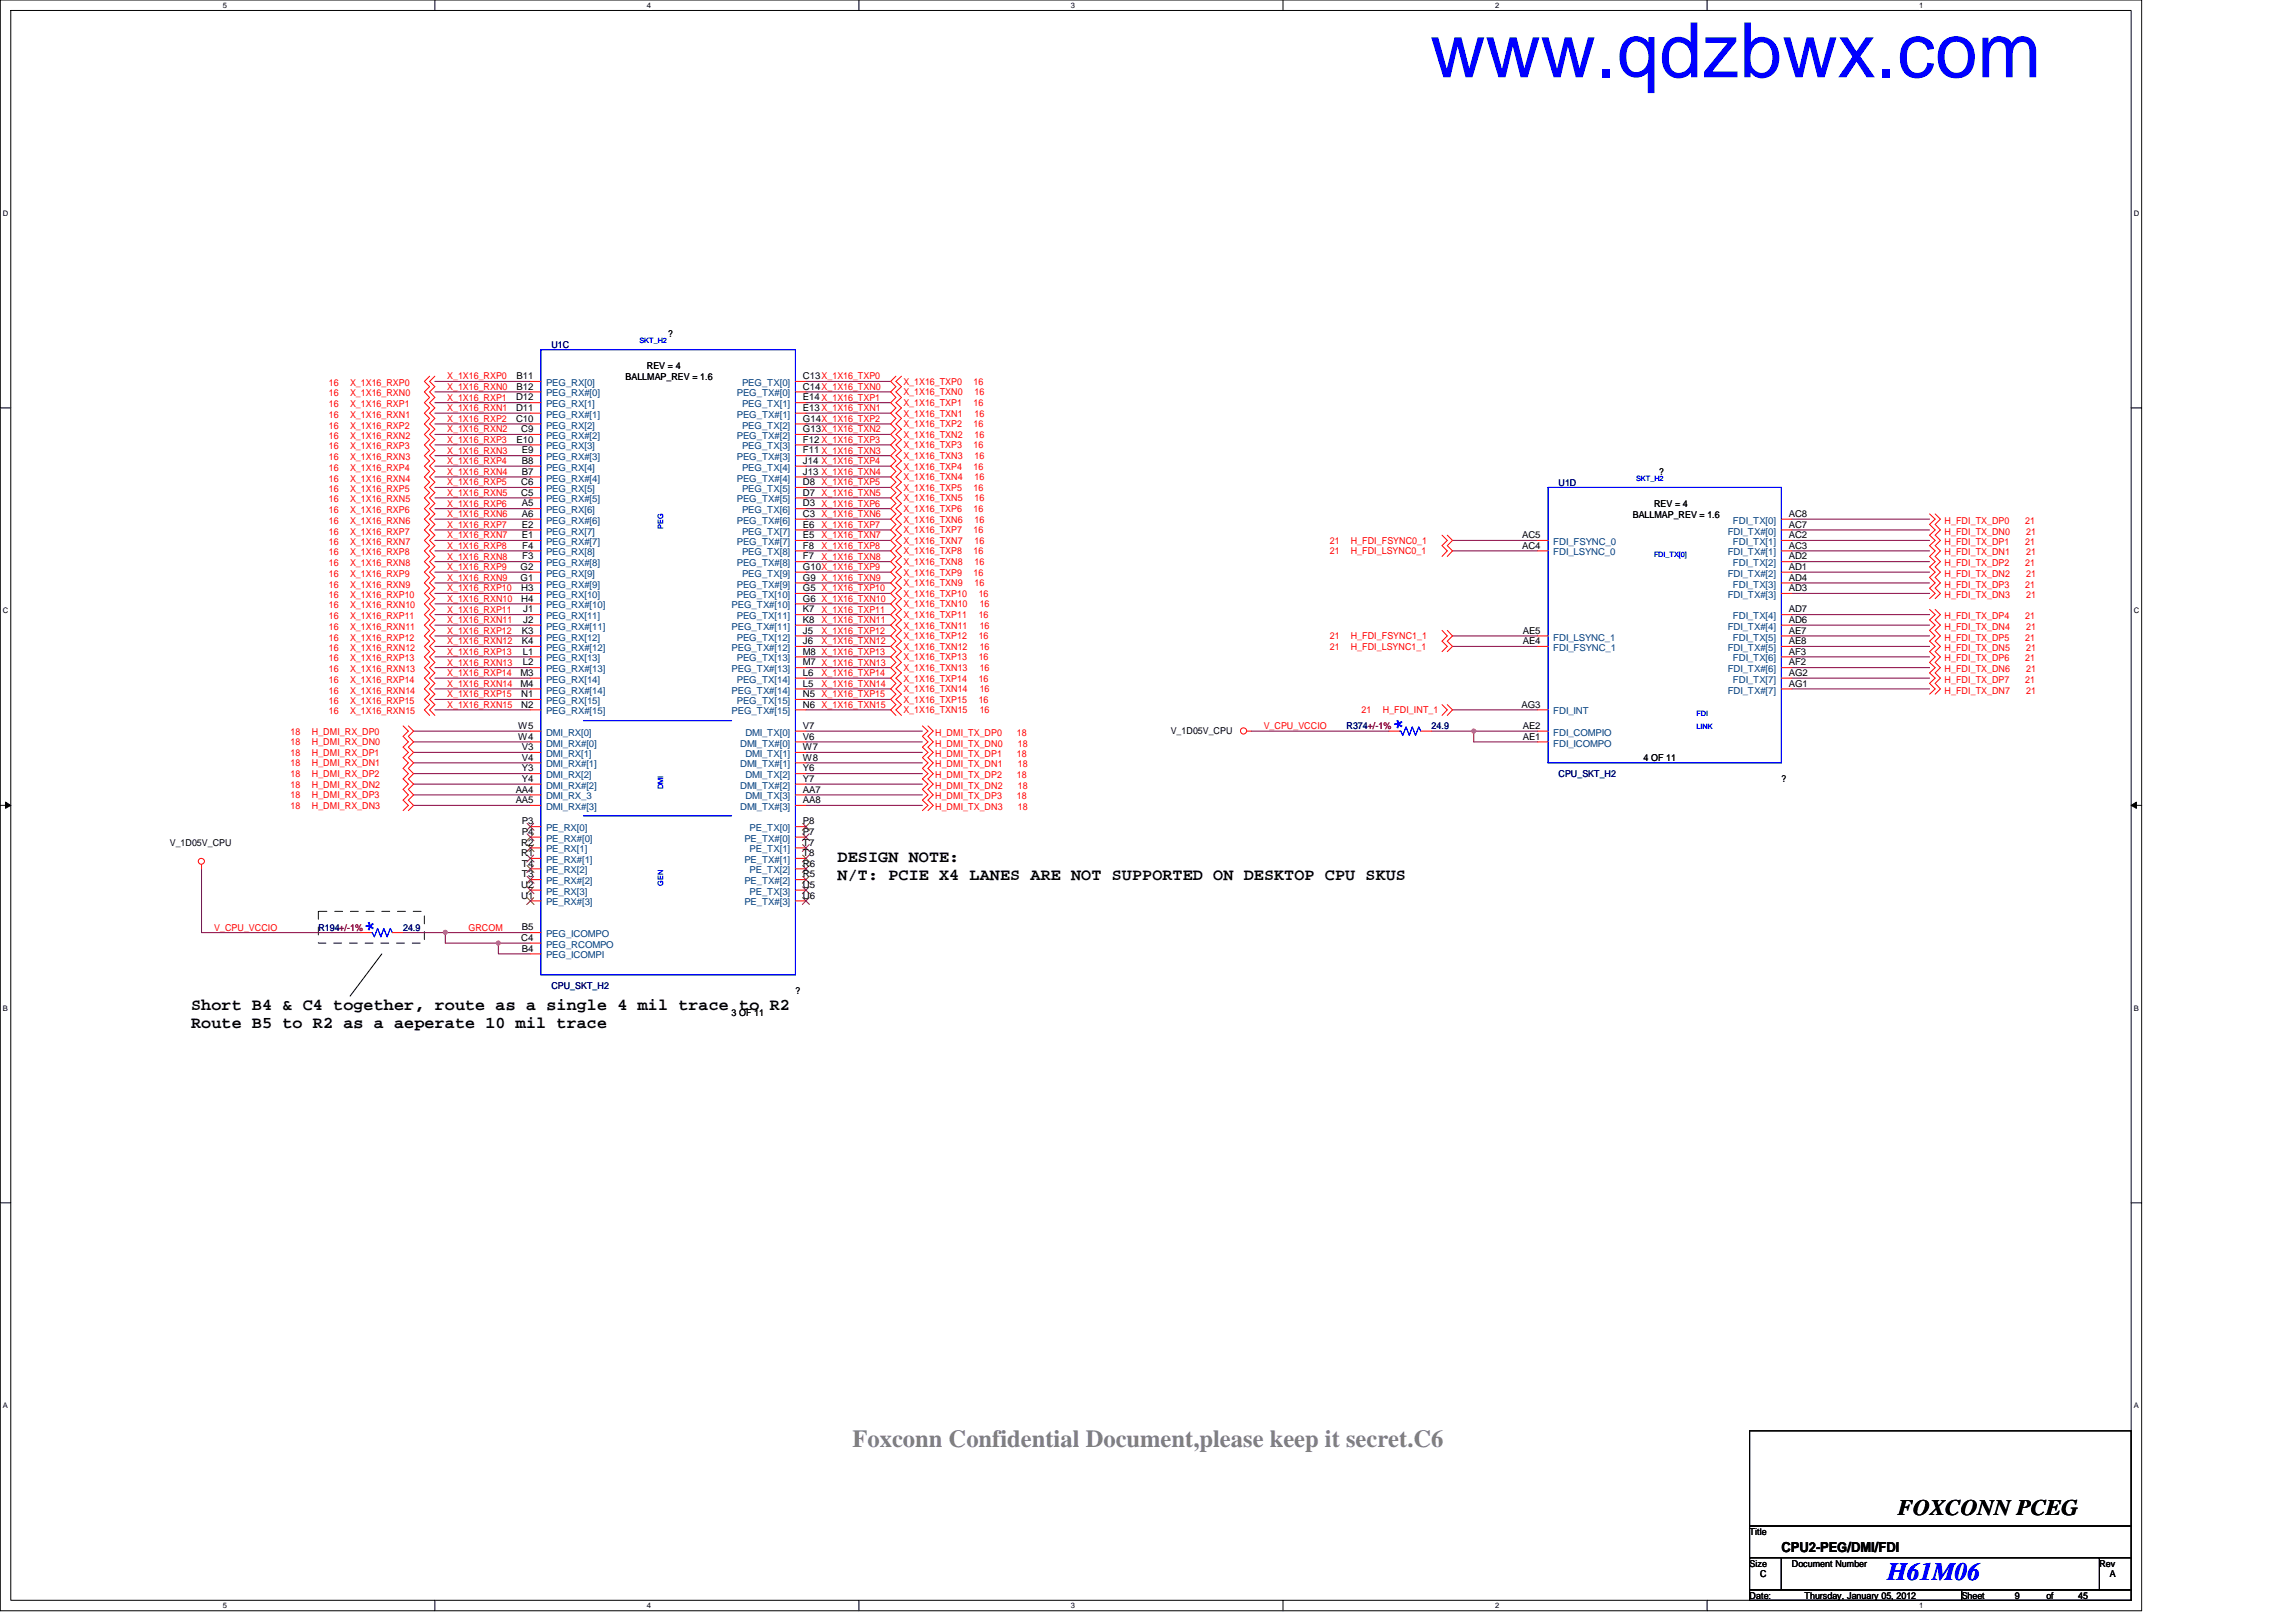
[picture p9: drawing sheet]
<svg xmlns="http://www.w3.org/2000/svg" width="297mm" height="210mm" viewBox="0 0 297 210" stroke-linecap="round" stroke-linejoin="round" font-family="sans-serif">
<defs><g id="words">
<text font-size="9.9" fill="#00f" x="185" y="10">www.qdzbwx.com</text>
<text font-size="3.3" fill="#00f" x="244.2" y="204.5">H61M06</text>
<text font-size="3.2" fill="#808080" x="110.3" y="187.3">Foxconn Confidential Document,please keep it secret.C6</text>
<g font-size="2.9" fill="#00f">
<text x="182.2" y="94.6" transform="rotate(-90 182.2 94.6)">*</text>
<text x="49.1" y="120.7" transform="rotate(-90 49.1 120.7)">*</text>
</g>
<text font-size="2.9" x="245.5" y="196">FOXCONN PCEG</text>
<g font-size="2.2">
<text x="108.4" y="111.5">DESIGN NOTE:</text>
<text x="108.4" y="113.9">N/T: PCIE X4 LANES ARE NOT SUPPORTED ON DESKTOP CPU SKUS</text>
<text x="24.7" y="130.7">Short B4 &amp; C4 together, route as a single 4 mil trace to R2</text>
<text x="24.7" y="133.1">Route B5 to R2 as a aeperate 10 mil trace</text>
</g>
<text font-size="1.8" x="230.5" y="200.8">CPU2-PEG/DMI/FDI</text>
<g font-size="1.2" fill="#000080">
<text x="71.3" y="45">U1C</text>
<text x="201.6" y="62.9">U1D</text>
<text x="174.2" y="94.4">R374+/-1%</text>
<text x="185.2" y="94.4">24.9</text>
<text x="201.6" y="100.6">CPU_SKT_H2</text>
<text x="41.2" y="120.4">R194+/-1%</text>
<text x="52.2" y="120.4">24.9</text>
<text x="71.3" y="128">CPU_SKT_H2</text>
</g>
<g font-size="1.2">
<text x="83.7" y="47.8">REV = 4</text>
<text x="86.4" y="43.6">?</text>
<text x="66.8" y="51.8">D12</text>
<text x="66.8" y="53.2">D11</text>
<text x="66.8" y="49.1">B11</text>
<text x="66.8" y="50.4">B12</text>
<text x="80.9" y="49.1">BALLMAP_REV = 1.6</text>
<text x="103.9" y="50.4">C14X_1X16_TXN0</text>
<text x="103.9" y="53.2">E13 X_1X16_TXN1</text>
<text x="103.9" y="49.1">C13X_1X16_TXP0</text>
<text x="103.9" y="51.8">E14 X_1X16_TXP1</text>
<text x="66.8" y="54.6">C10</text>
<text x="66.8" y="57.3">E10</text>
<text x="67.4" y="55.9">C9</text>
<text x="67.5" y="58.7">E9</text>
<text x="103.9" y="55.9">G13X_1X16_TXN2</text>
<text x="103.9" y="58.7">F11 X_1X16_TXN3</text>
<text x="103.9" y="54.6">G14X_1X16_TXP2</text>
<text x="103.9" y="57.3">F12 X_1X16_TXP3</text>
<text x="67.4" y="62.8">C6</text>
<text x="67.4" y="64.1">C5</text>
<text x="67.5" y="60">B8</text>
<text x="67.5" y="61.4">B7</text>
<text x="67.5" y="65.5">A5</text>
<text x="103.9" y="61.4">J13 X_1X16_TXN4</text>
<text x="103.9" y="64.1">D7 X_1X16_TXN5</text>
<text x="103.9" y="60">J14 X_1X16_TXP4</text>
<text x="103.9" y="62.8">D8 X_1X16_TXP5</text>
<text x="103.9" y="65.5">D3 X_1X16_TXP6</text>
<text x="214" y="65.6">REV = 4</text>
<text x="214.7" y="61.5">?</text>
<text x="67.5" y="66.9">A6</text>
<text x="67.5" y="69.6">E1</text>
<text x="67.5" y="68.3">E2</text>
<text x="67.6" y="71">F4</text>
<text x="103.9" y="66.9">C3 X_1X16_TXN6</text>
<text x="103.9" y="69.6">E5</text>
<text x="103.9" y="68.3">E6</text>
<text x="103.9" y="71">F8</text>
<text x="196.9" y="71">AC4</text>
<text x="196.9" y="69.6">AC5</text>
<text x="211.2" y="67">BALLMAP_REV = 1.6</text>
<text x="231.4" y="66.9">AC8</text>
<text x="231.4" y="69.6">AC2</text>
<text x="231.4" y="68.3">AC7</text>
<text x="231.4" y="71">AC3</text>
<text x="67.3" y="73.7">G2</text>
<text x="67.3" y="75.1">G1</text>
<text x="67.4" y="76.5">H3</text>
<text x="67.4" y="77.9">H4</text>
<text x="67.6" y="72.4">F3</text>
<text x="103.9" y="72.4">F7</text>
<text x="103.9" y="76.5">G5 X_1X16_TXP10</text>
<text x="103.9" y="75.1">G9 X_1X16_TXN9</text>
<text x="103.9" y="77.9">G6 X_1X16_TXN10</text>
<text x="103.9" y="73.7">G10X_1X16_TXP9</text>
<text x="231.4" y="72.4">AD2</text>
<text x="231.4" y="75.1">AD4</text>
<text x="231.4" y="73.7">AD1</text>
<text x="231.4" y="76.5">AD3</text>
<text x="67.5" y="82">K3</text>
<text x="67.5" y="83.4">K4</text>
<text x="67.7" y="79.2">J1</text>
<text x="67.7" y="80.6">J2</text>
<text x="103.9" y="79.2">K7</text>
<text x="103.9" y="82">J5</text>
<text x="103.9" y="80.6">K8</text>
<text x="103.9" y="83.4">J6</text>
<text x="197" y="82">AE5</text>
<text x="197" y="83.4">AE4</text>
<text x="231.4" y="79.2">AD7</text>
<text x="231.4" y="82">AE7</text>
<text x="231.4" y="80.6">AD6</text>
<text x="231.4" y="83.4">AE8</text>
<text x="67.3" y="87.5">M3</text>
<text x="67.3" y="88.9">M4</text>
<text x="67.6" y="84.7">L1</text>
<text x="67.6" y="86.1">L2</text>
<text x="103.9" y="84.7">M8 X_1X16_TXP13</text>
<text x="103.9" y="87.5">L6</text>
<text x="103.9" y="86.1">M7 X_1X16_TXN13</text>
<text x="103.9" y="88.9">L5</text>
<text x="231.4" y="84.7">AF3</text>
<text x="231.4" y="87.5">AG2</text>
<text x="231.4" y="86.1">AF2</text>
<text x="231.4" y="88.9">AG1</text>
<text x="67.1" y="95.7">W4</text>
<text x="67.1" y="94.3">W5</text>
<text x="67.4" y="90.2">N1</text>
<text x="67.4" y="91.6">N2</text>
<text x="103.9" y="90.2">N5 X_1X16_TXP15</text>
<text x="103.9" y="91.6">N6 X_1X16_TXN15</text>
<text x="103.9" y="94.3">V7</text>
<text x="103.9" y="95.7">V6</text>
<text x="151.5" y="95">V_1D05V_CPU</text>
<text x="196.8" y="91.6">AG3</text>
<text x="197" y="94.3">AE2</text>
<text x="197" y="95.7">AE1</text>
<text x="67.5" y="97.1">V3</text>
<text x="67.5" y="98.4">V4</text>
<text x="67.5" y="99.8">Y3</text>
<text x="67.5" y="101.2">Y4</text>
<text x="103.9" y="97.1">W7</text>
<text x="103.9" y="99.8">Y6</text>
<text x="103.9" y="98.4">W8</text>
<text x="103.9" y="101.2">Y7</text>
<text x="212.6" y="98.5">4 OF 11</text>
<text x="230.5" y="101.3">?</text>
<text x="66.7" y="103.9">AA5</text>
<text x="66.7" y="102.6">AA4</text>
<text x="67.5" y="106.7">P3</text>
<text x="103.9" y="102.6">AA7</text>
<text x="103.9" y="106.7">P8</text>
<text x="103.9" y="103.9">AA8</text>
<text x="22" y="109.5">V_1D05V_CPU</text>
<text x="67.4" y="109.4">R2</text>
<text x="67.4" y="110.8">R1</text>
<text x="67.5" y="108">P4</text>
<text x="67.5" y="112.1">T4</text>
<text x="67.5" y="113.5">T3</text>
<text x="103.9" y="109.4">T7</text>
<text x="103.9" y="112.1">R6</text>
<text x="103.9" y="108">P7</text>
<text x="103.9" y="110.8">T8</text>
<text x="103.9" y="113.5">R5</text>
<text x="67.4" y="114.9">U2</text>
<text x="67.4" y="116.3">U1</text>
<text x="103.9" y="114.9">U5</text>
<text x="103.9" y="116.3">U6</text>
<text x="67.4" y="121.8">C4</text>
<text x="67.5" y="123.1">B4</text>
<text x="67.5" y="120.4">B5</text>
<text x="94.7" y="131.4">3 OF 11</text>
<text x="102.9" y="128.7">?</text>
<text x="226.4" y="198.6">Title</text>
<text x="226.4" y="202.7">Size</text>
<text x="231.8" y="202.7">Document Number</text>
<text x="271.6" y="202.7">Rev</text>
<text x="226.4" y="206.9">Date:</text>
<text x="227.7" y="204.1">C</text>
<text x="233.5" y="206.9">Thursday, January 05, 2012</text>
<text x="253.8" y="206.9">Sheet</text>
<text x="260.6" y="206.9">9</text>
<text x="264.7" y="206.9">of</text>
<text x="268.9" y="206.9">45</text>
<text x="273" y="204.1">A</text>
</g>
<g font-size="1.2" fill="#f00">
<text x="42.5" y="51.3">16</text>
<text x="42.5" y="50">16</text>
<text x="42.5" y="52.7">16</text>
<text x="45.3" y="51.3">X_1X16_RXN0</text>
<text x="45.3" y="50">X_1X16_RXP0</text>
<text x="45.3" y="52.7">X_1X16_RXP1</text>
<text x="57.9" y="49.1">X_1X16_RXP0</text>
<text x="57.9" y="50.5">X_1X16_RXN0</text>
<text x="57.9" y="53.2">X_1X16_RXN1</text>
<text x="57.9" y="51.9">X_1X16_RXP1</text>
<text x="116.9" y="51.2">X_1X16_TXN0</text>
<text x="116.9" y="53.9">X_1X16_TXN1</text>
<text x="116.9" y="49.8">X_1X16_TXP0</text>
<text x="116.9" y="52.6">X_1X16_TXP1</text>
<text x="125.9" y="49.8">16</text>
<text x="125.9" y="52.6">16</text>
<text x="126.1" y="51.2">16</text>
<text x="126.1" y="53.9">16</text>
<text x="42.5" y="54.1">16</text>
<text x="42.5" y="56.8">16</text>
<text x="42.5" y="59.6">16</text>
<text x="42.5" y="55.5">16</text>
<text x="42.5" y="58.2">16</text>
<text x="45.3" y="54.1">X_1X16_RXN1</text>
<text x="45.3" y="56.8">X_1X16_RXN2</text>
<text x="45.3" y="59.6">X_1X16_RXN3</text>
<text x="45.3" y="55.5">X_1X16_RXP2</text>
<text x="45.3" y="58.2">X_1X16_RXP3</text>
<text x="57.9" y="57.3">X_1X16_RXP3</text>
<text x="57.9" y="56">X_1X16_RXN2</text>
<text x="57.9" y="54.6">X_1X16_RXP2</text>
<text x="57.9" y="58.7">X_1X16_RXN3</text>
<text x="116.9" y="56.7">X_1X16_TXN2</text>
<text x="116.9" y="59.4">X_1X16_TXN3</text>
<text x="116.9" y="55.3">X_1X16_TXP2</text>
<text x="116.9" y="58">X_1X16_TXP3</text>
<text x="125.9" y="55.3">16</text>
<text x="125.9" y="58">16</text>
<text x="126.1" y="56.7">16</text>
<text x="126.1" y="59.4">16</text>
<text x="42.5" y="62.3">16</text>
<text x="42.5" y="65">16</text>
<text x="42.5" y="60.9">16</text>
<text x="42.5" y="63.7">16</text>
<text x="45.3" y="62.3">X_1X16_RXN4</text>
<text x="45.3" y="65">X_1X16_RXN5</text>
<text x="45.3" y="60.9">X_1X16_RXP4</text>
<text x="45.3" y="63.7">X_1X16_RXP5</text>
<text x="57.9" y="60.1">X_1X16_RXP4</text>
<text x="57.9" y="62.8">X_1X16_RXP5</text>
<text x="57.9" y="65.6">X_1X16_RXP6</text>
<text x="57.9" y="61.5">X_1X16_RXN4</text>
<text x="57.9" y="64.2">X_1X16_RXN5</text>
<text x="116.9" y="62.1">X_1X16_TXN4</text>
<text x="116.9" y="64.9">X_1X16_TXN5</text>
<text x="116.9" y="60.8">X_1X16_TXP4</text>
<text x="116.9" y="63.5">X_1X16_TXP5</text>
<text x="125.9" y="60.8">16</text>
<text x="125.9" y="63.5">16</text>
<text x="126.1" y="62.1">16</text>
<text x="126.1" y="64.9">16</text>
<text x="42.5" y="67.8">16</text>
<text x="42.5" y="70.5">16</text>
<text x="42.5" y="66.4">16</text>
<text x="42.5" y="69.2">16</text>
<text x="42.5" y="71.9">16</text>
<text x="45.3" y="67.8">X_1X16_RXN6</text>
<text x="45.3" y="70.5">X_1X16_RXN7</text>
<text x="45.3" y="66.4">X_1X16_RXP6</text>
<text x="45.3" y="69.2">X_1X16_RXP7</text>
<text x="45.3" y="71.9">X_1X16_RXP8</text>
<text x="57.9" y="66.9">X_1X16_RXN6</text>
<text x="57.9" y="69.7">X_1X16_RXN7</text>
<text x="57.9" y="71">X_1X16_RXP8</text>
<text x="57.9" y="68.3">X_1X16_RXP7</text>
<text x="106.3" y="68.3">X_1X16_TXP7</text>
<text x="106.3" y="71">X_1X16_TXP8</text>
<text x="106.3" y="69.7">X_1X16_TXN7</text>
<text x="116.9" y="67.6">X_1X16_TXN6</text>
<text x="116.9" y="70.4">X_1X16_TXN7</text>
<text x="116.9" y="66.3">X_1X16_TXP6</text>
<text x="116.9" y="69">X_1X16_TXP7</text>
<text x="116.9" y="71.8">X_1X16_TXP8</text>
<text x="125.9" y="66.3">16</text>
<text x="125.9" y="69">16</text>
<text x="125.9" y="71.8">16</text>
<text x="126.1" y="67.6">16</text>
<text x="126.1" y="70.4">16</text>
<text x="172" y="70.4">21</text>
<text x="172" y="71.8">21</text>
<text x="174.7" y="70.4">H_FDI_FSYNC0_1</text>
<text x="174.7" y="71.8">H_FDI_LSYNC0_1</text>
<text x="251.6" y="67.8">H_FDI_TX_DP0</text>
<text x="251.6" y="69.2">H_FDI_TX_DN0</text>
<text x="251.6" y="70.5">H_FDI_TX_DP1</text>
<text x="251.6" y="71.9">H_FDI_TX_DN1</text>
<text x="262" y="67.8">21</text>
<text x="262" y="70.5">21</text>
<text x="262.1" y="69.2">21</text>
<text x="262.1" y="71.9">21</text>
<text x="42.5" y="73.3">16</text>
<text x="42.5" y="76">16</text>
<text x="42.5" y="74.6">16</text>
<text x="42.5" y="77.4">16</text>
<text x="45.3" y="73.3">X_1X16_RXN8</text>
<text x="45.3" y="76">X_1X16_RXN9</text>
<text x="45.3" y="74.6">X_1X16_RXP9</text>
<text x="45.3" y="77.4">X_1X16_RXP10</text>
<text x="57.9" y="77.9">X_1X16_RXN10</text>
<text x="57.9" y="76.5">X_1X16_RXP10</text>
<text x="57.9" y="72.4">X_1X16_RXN8</text>
<text x="57.9" y="75.2">X_1X16_RXN9</text>
<text x="57.9" y="73.8">X_1X16_RXP9</text>
<text x="106.3" y="72.4">X_1X16_TXN8</text>
<text x="116.9" y="73.2">X_1X16_TXN8</text>
<text x="116.9" y="75.9">X_1X16_TXN9</text>
<text x="116.9" y="74.5">X_1X16_TXP9</text>
<text x="116.9" y="77.3">X_1X16_TXP10</text>
<text x="125.9" y="74.5">16</text>
<text x="126.1" y="73.2">16</text>
<text x="126.1" y="75.9">16</text>
<text x="126.6" y="77.3">16</text>
<text x="251.6" y="73.3">H_FDI_TX_DP2</text>
<text x="251.6" y="74.6">H_FDI_TX_DN2</text>
<text x="251.6" y="76">H_FDI_TX_DP3</text>
<text x="251.6" y="77.4">H_FDI_TX_DN3</text>
<text x="262" y="73.3">21</text>
<text x="262" y="76">21</text>
<text x="262.1" y="74.6">21</text>
<text x="262.1" y="77.4">21</text>
<text x="42.5" y="78.7">16</text>
<text x="42.5" y="81.5">16</text>
<text x="42.5" y="80.1">16</text>
<text x="42.5" y="82.9">16</text>
<text x="45.3" y="78.7">X_1X16_RXN10</text>
<text x="45.3" y="81.5">X_1X16_RXN11</text>
<text x="45.3" y="80.1">X_1X16_RXP11</text>
<text x="45.3" y="82.9">X_1X16_RXP12</text>
<text x="57.9" y="83.4">X_1X16_RXN12</text>
<text x="57.9" y="80.6">X_1X16_RXN11</text>
<text x="57.9" y="82">X_1X16_RXP12</text>
<text x="57.9" y="79.3">X_1X16_RXP11</text>
<text x="106.3" y="80.6">X_1X16_TXN11</text>
<text x="106.3" y="79.3">X_1X16_TXP11</text>
<text x="106.3" y="83.4">X_1X16_TXN12</text>
<text x="106.3" y="82">X_1X16_TXP12</text>
<text x="116.9" y="78.6">X_1X16_TXN10</text>
<text x="116.9" y="81.4">X_1X16_TXN11</text>
<text x="116.9" y="80">X_1X16_TXP11</text>
<text x="116.9" y="82.7">X_1X16_TXP12</text>
<text x="126.6" y="80">16</text>
<text x="126.6" y="82.7">16</text>
<text x="126.7" y="78.6">16</text>
<text x="126.7" y="81.4">16</text>
<text x="172" y="82.7">21</text>
<text x="174.7" y="82.7">H_FDI_FSYNC1_1</text>
<text x="251.6" y="80.1">H_FDI_TX_DP4</text>
<text x="251.6" y="81.5">H_FDI_TX_DN4</text>
<text x="251.6" y="82.9">H_FDI_TX_DP5</text>
<text x="262" y="80.1">21</text>
<text x="262" y="82.9">21</text>
<text x="262.1" y="81.5">21</text>
<text x="42.5" y="84.2">16</text>
<text x="42.5" y="87">16</text>
<text x="42.5" y="89.7">16</text>
<text x="42.5" y="85.6">16</text>
<text x="42.5" y="88.3">16</text>
<text x="45.3" y="84.2">X_1X16_RXN12</text>
<text x="45.3" y="87">X_1X16_RXN13</text>
<text x="45.3" y="89.7">X_1X16_RXN14</text>
<text x="45.3" y="85.6">X_1X16_RXP13</text>
<text x="45.3" y="88.3">X_1X16_RXP14</text>
<text x="57.9" y="86.1">X_1X16_RXN13</text>
<text x="57.9" y="84.8">X_1X16_RXP13</text>
<text x="57.9" y="88.9">X_1X16_RXN14</text>
<text x="57.9" y="87.5">X_1X16_RXP14</text>
<text x="106.3" y="88.9">X_1X16_TXN14</text>
<text x="106.3" y="87.5">X_1X16_TXP14</text>
<text x="116.9" y="84.1">X_1X16_TXN12</text>
<text x="116.9" y="86.9">X_1X16_TXN13</text>
<text x="116.9" y="89.6">X_1X16_TXN14</text>
<text x="116.9" y="85.5">X_1X16_TXP13</text>
<text x="116.9" y="88.2">X_1X16_TXP14</text>
<text x="126.6" y="85.5">16</text>
<text x="126.6" y="88.2">16</text>
<text x="126.7" y="84.1">16</text>
<text x="126.7" y="86.9">16</text>
<text x="126.7" y="89.6">16</text>
<text x="172" y="84.1">21</text>
<text x="174.7" y="84.1">H_FDI_LSYNC1_1</text>
<text x="251.6" y="84.2">H_FDI_TX_DN5</text>
<text x="251.6" y="85.6">H_FDI_TX_DP6</text>
<text x="251.6" y="87">H_FDI_TX_DN6</text>
<text x="251.6" y="88.3">H_FDI_TX_DP7</text>
<text x="251.6" y="89.7">H_FDI_TX_DN7</text>
<text x="262" y="85.6">21</text>
<text x="262" y="88.3">21</text>
<text x="262.1" y="84.2">21</text>
<text x="262.1" y="87">21</text>
<text x="262.1" y="89.7">21</text>
<text x="37.6" y="95.1">18</text>
<text x="40.3" y="95.1">H_DMI_RX_DP0</text>
<text x="42.5" y="92.5">16</text>
<text x="42.5" y="91.1">16</text>
<text x="45.3" y="92.5">X_1X16_RXN15</text>
<text x="45.3" y="91.1">X_1X16_RXP15</text>
<text x="57.9" y="91.6">X_1X16_RXN15</text>
<text x="57.9" y="90.3">X_1X16_RXP15</text>
<text x="116.9" y="92.3">X_1X16_TXN15</text>
<text x="116.9" y="91">X_1X16_TXP15</text>
<text x="121" y="95.2">H_DMI_TX_DP0</text>
<text x="126.6" y="91">16</text>
<text x="126.7" y="92.3">16</text>
<text x="131.6" y="95.2">18</text>
<text x="163.5" y="94.4">V_CPU_VCCIO</text>
<text x="176.1" y="92.3">21</text>
<text x="178.9" y="92.3">H_FDI_INT_1</text>
<text x="37.6" y="96.4">18</text>
<text x="37.6" y="97.8">18</text>
<text x="37.6" y="99.2">18</text>
<text x="37.6" y="100.6">18</text>
<text x="37.6" y="101.9">18</text>
<text x="40.3" y="96.4">H_DMI_RX_DN0</text>
<text x="40.3" y="97.8">H_DMI_RX_DP1</text>
<text x="40.3" y="99.2">H_DMI_RX_DN1</text>
<text x="40.3" y="100.6">H_DMI_RX_DP2</text>
<text x="40.3" y="101.9">H_DMI_RX_DN2</text>
<text x="121" y="96.6">H_DMI_TX_DN0</text>
<text x="121" y="99.3">H_DMI_TX_DN1</text>
<text x="121" y="98">H_DMI_TX_DP1</text>
<text x="121" y="100.7">H_DMI_TX_DP2</text>
<text x="131.6" y="98">18</text>
<text x="131.6" y="100.7">18</text>
<text x="131.7" y="96.6">18</text>
<text x="131.7" y="99.3">18</text>
<text x="37.6" y="103.3">18</text>
<text x="37.6" y="104.7">18</text>
<text x="40.3" y="103.3">H_DMI_RX_DP3</text>
<text x="40.3" y="104.7">H_DMI_RX_DN3</text>
<text x="121" y="102.1">H_DMI_TX_DN2</text>
<text x="121" y="104.8">H_DMI_TX_DN3</text>
<text x="121" y="103.5">H_DMI_TX_DP3</text>
<text x="131.6" y="103.5">18</text>
<text x="131.7" y="102.1">18</text>
<text x="131.7" y="104.8">18</text>
<text x="27.7" y="120.4">V_CPU_VCCIO</text>
<text x="60.6" y="120.4">GRCOM</text>
</g>
<g font-size="1.2" fill="#004080">
<text x="70.7" y="50">PEG_RX[0]</text>
<text x="70.7" y="52.7">PEG_RX[1]</text>
<text x="70.7" y="51.3">PEG_RX#[0]</text>
<text x="95.3" y="51.3">PEG_TX#[0]</text>
<text x="96" y="50">PEG_TX[0]</text>
<text x="96" y="52.7">PEG_TX[1]</text>
<text x="70.7" y="58.2">PEG_RX[3]</text>
<text x="70.7" y="59.6">PEG_RX#[3]</text>
<text x="70.7" y="56.8">PEG_RX#[2]</text>
<text x="70.7" y="55.5">PEG_RX[2]</text>
<text x="70.7" y="54.1">PEG_RX#[1]</text>
<text x="95.3" y="54.1">PEG_TX#[1]</text>
<text x="95.3" y="56.8">PEG_TX#[2]</text>
<text x="95.3" y="59.6">PEG_TX#[3]</text>
<text x="96" y="55.5">PEG_TX[2]</text>
<text x="96" y="58.2">PEG_TX[3]</text>
<text x="70.7" y="60.9">PEG_RX[4]</text>
<text x="70.7" y="63.7">PEG_RX[5]</text>
<text x="70.7" y="62.3">PEG_RX#[4]</text>
<text x="70.7" y="65">PEG_RX#[5]</text>
<text x="95.3" y="62.3">PEG_TX#[4]</text>
<text x="95.3" y="65">PEG_TX#[5]</text>
<text x="96" y="60.9">PEG_TX[4]</text>
<text x="96" y="63.7">PEG_TX[5]</text>
<text x="70.7" y="66.4">PEG_RX[6]</text>
<text x="70.7" y="67.8">PEG_RX#[6]</text>
<text x="70.7" y="70.5">PEG_RX#[7]</text>
<text x="70.7" y="69.2">PEG_RX[7]</text>
<text x="70.7" y="71.9">PEG_RX[8]</text>
<text x="95.3" y="67.8">PEG_TX#[6]</text>
<text x="95.3" y="70.5">PEG_TX#[7]</text>
<text x="96" y="66.4">PEG_TX[6]</text>
<text x="96" y="69.2">PEG_TX[7]</text>
<text x="96" y="71.9">PEG_TX[8]</text>
<text x="201" y="71.9">FDI_LSYNC_0</text>
<text x="201" y="70.5">FDI_FSYNC_0</text>
<text x="223.5" y="69.2">FDI_TX#[0]</text>
<text x="223.5" y="71.9">FDI_TX#[1]</text>
<text x="224.2" y="67.8">FDI_TX[0]</text>
<text x="224.2" y="70.5">FDI_TX[1]</text>
<text x="70.7" y="74.6">PEG_RX[9]</text>
<text x="70.7" y="77.4">PEG_RX[10]</text>
<text x="70.7" y="76">PEG_RX#[9]</text>
<text x="70.7" y="73.3">PEG_RX#[8]</text>
<text x="95.3" y="73.3">PEG_TX#[8]</text>
<text x="95.3" y="77.4">PEG_TX[10]</text>
<text x="95.3" y="76">PEG_TX#[9]</text>
<text x="96" y="74.6">PEG_TX[9]</text>
<text x="223.5" y="74.6">FDI_TX#[2]</text>
<text x="223.5" y="77.4">FDI_TX#[3]</text>
<text x="224.2" y="73.3">FDI_TX[2]</text>
<text x="224.2" y="76">FDI_TX[3]</text>
<text x="70.7" y="78.7">PEG_RX#[10]</text>
<text x="70.7" y="80.1">PEG_RX[11]</text>
<text x="70.7" y="81.5">PEG_RX#[11]</text>
<text x="70.7" y="82.9">PEG_RX[12]</text>
<text x="94.7" y="78.7">PEG_TX#[10]</text>
<text x="94.7" y="81.5">PEG_TX#[11]</text>
<text x="95.3" y="80.1">PEG_TX[11]</text>
<text x="95.3" y="82.9">PEG_TX[12]</text>
<text x="201" y="82.9">FDI_LSYNC_1</text>
<text x="223.5" y="81.5">FDI_TX#[4]</text>
<text x="224.2" y="80.1">FDI_TX[4]</text>
<text x="224.2" y="82.9">FDI_TX[5]</text>
<text x="70.7" y="85.6">PEG_RX[13]</text>
<text x="70.7" y="84.2">PEG_RX#[12]</text>
<text x="70.7" y="88.3">PEG_RX[14]</text>
<text x="70.7" y="87">PEG_RX#[13]</text>
<text x="70.7" y="89.7">PEG_RX#[14]</text>
<text x="94.7" y="84.2">PEG_TX#[12]</text>
<text x="94.7" y="87">PEG_TX#[13]</text>
<text x="94.7" y="89.7">PEG_TX#[14]</text>
<text x="95.3" y="85.6">PEG_TX[13]</text>
<text x="95.3" y="88.3">PEG_TX[14]</text>
<text x="201" y="84.2">FDI_FSYNC_1</text>
<text x="223.5" y="84.2">FDI_TX#[5]</text>
<text x="223.5" y="87">FDI_TX#[6]</text>
<text x="223.5" y="89.7">FDI_TX#[7]</text>
<text x="224.2" y="85.6">FDI_TX[6]</text>
<text x="224.2" y="88.3">FDI_TX[7]</text>
<text x="70.7" y="91.1">PEG_RX[15]</text>
<text x="70.7" y="92.5">PEG_RX#[15]</text>
<text x="70.7" y="95.2">DMI_RX[0]</text>
<text x="94.7" y="92.5">PEG_TX#[15]</text>
<text x="95.3" y="91.1">PEG_TX[15]</text>
<text x="96.4" y="95.2">DMI_TX[0]</text>
<text x="201" y="92.5">FDI_INT</text>
<text x="201" y="95.2">FDI_COMPIO</text>
<text x="70.7" y="96.6">DMI_RX#[0]</text>
<text x="70.7" y="98">DMI_RX[1]</text>
<text x="70.7" y="99.3">DMI_RX#[1]</text>
<text x="70.7" y="100.7">DMI_RX[2]</text>
<text x="95.8" y="96.6">DMI_TX#[0]</text>
<text x="95.8" y="99.3">DMI_TX#[1]</text>
<text x="96.4" y="98">DMI_TX[1]</text>
<text x="96.4" y="100.7">DMI_TX[2]</text>
<text x="201" y="96.6">FDI_ICOMPO</text>
<text x="70.7" y="102.1">DMI_RX#[2]</text>
<text x="70.7" y="104.8">DMI_RX#[3]</text>
<text x="70.7" y="103.5">DMI_RX_3</text>
<text x="70.7" y="107.6">PE_RX[0]</text>
<text x="95.8" y="102.1">DMI_TX#[2]</text>
<text x="95.8" y="104.8">DMI_TX#[3]</text>
<text x="96.4" y="103.5">DMI_TX[3]</text>
<text x="97" y="107.6">PE_TX[0]</text>
<text x="70.7" y="108.9">PE_RX#[0]</text>
<text x="70.7" y="110.3">PE_RX[1]</text>
<text x="70.7" y="111.7">PE_RX#[1]</text>
<text x="70.7" y="113">PE_RX[2]</text>
<text x="96.3" y="108.9">PE_TX#[0]</text>
<text x="96.3" y="111.7">PE_TX#[1]</text>
<text x="97" y="110.3">PE_TX[1]</text>
<text x="97" y="113">PE_TX[2]</text>
<text x="70.7" y="115.8">PE_RX[3]</text>
<text x="70.7" y="114.4">PE_RX#[2]</text>
<text x="70.7" y="117.2">PE_RX#[3]</text>
<text x="96.3" y="114.4">PE_TX#[2]</text>
<text x="96.3" y="117.2">PE_TX#[3]</text>
<text x="97" y="115.8">PE_TX[3]</text>
<text x="70.7" y="122.6">PEG_RCOMPO</text>
<text x="70.7" y="124">PEG_ICOMPI</text>
<text x="70.7" y="121.3">PEG_ICOMPO</text>
</g>
<g font-size="1">
<text x="28.8" y="1">5</text>
<text x="83.7" y="1">4</text>
<text x="138.6" y="1">3</text>
<text x="193.4" y="1">2</text>
<text x="248.3" y="1">1</text>
<text x=".4" y="27.9">D</text>
<text x="276.1" y="27.9">D</text>
<text x=".4" y="79.4">C</text>
<text x="276.1" y="79.4">C</text>
<text x=".4" y="130.8">B</text>
<text x="276.1" y="130.8">B</text>
<text x=".4" y="182.2">A</text>
<text x="276.1" y="182.2">A</text>
<text x="28.8" y="208.1">5</text>
<text x="83.7" y="208.1">4</text>
<text x="138.6" y="208.1">3</text>
<text x="193.4" y="208.1">2</text>
<text x="248.3" y="208.1">1</text>
</g>
<g font-size=".9" fill="#00f">
<text x="82.7" y="44.4">SKT_H2</text>
<text x="211.7" y="62.3">SKT_H2</text>
<text x="85.8" y="68.4" transform="rotate(-90 85.8 68.4)">PEG</text>
<text x="214" y="72.1">FDI_TX[0]</text>
<text x="219.5" y="92.7">FDI</text>
<text x="219.5" y="94.4">LINK</text>
<text x="85.8" y="102.2" transform="rotate(-90 85.8 102.2)">DMI</text>
<text x="85.8" y="114.6" transform="rotate(-90 85.8 114.6)">GEN</text>
</g>
</g></defs>
<path d="M0 0h277.1v208.4h-277.1zM1.4 1.4h274.3v205.7h-274.3z" fill="none" stroke="#000" stroke-width=".13"/>
<g fill="#fff">
<path d="M28.8 .1h.6v1.1h-.6z"/>
<path d="M28.8 207.2h.6v1.1h-.6z"/>
</g>
<path d="M56.3 0v1.4M56.3 207.1v1.3" fill="none" stroke="#000" stroke-width=".13"/>
<g fill="#fff">
<path d="M83.7 .1h.5v1.1h-.5z"/>
<path d="M83.7 207.2h.5v1.1h-.5z"/>
</g>
<path d="M111.1 0v1.4M111.1 207.1v1.3" fill="none" stroke="#000" stroke-width=".13"/>
<g fill="#fff">
<path d="M138.6 .1h.5v1.1h-.5z"/>
<path d="M138.6 207.2h.5v1.1h-.5z"/>
</g>
<path d="M166 0v1.4M166 207.1v1.3" fill="none" stroke="#000" stroke-width=".13"/>
<g fill="#fff">
<path d="M193.4 .1h.6v1.1h-.6z"/>
<path d="M193.4 207.2h.6v1.1h-.6z"/>
</g>
<path d="M220.8 0v1.4M220.8 207.1v1.3" fill="none" stroke="#000" stroke-width=".13"/>
<g fill="#fff">
<path d="M248.3 .1h.5v1.1h-.5z"/>
<path d="M248.3 207.2h.5v1.1h-.5z"/>
<path d="M.4 27.1h.7v1.1h-.7z"/>
<path d="M276.1 27.1h.7v1.1h-.7z"/>
<path d="M.4 78.5h.7v1.1h-.7z"/>
<path d="M276.1 78.5h.7v1.1h-.7z"/>
</g>
<path d="M0 52.8h1.4M275.7 52.8h1.4" fill="none" stroke="#000" stroke-width=".13"/>
<g fill="#fff">
<path d="M.4 129.9h.6v1.1h-.6z"/>
<path d="M276.1 129.9h.6v1.1h-.6z"/>
</g>
<path d="M0 104.2h1.4M.7 103.8l.7 .4-.7 .4zM275.7 104.2h1.4M275.7 104.2l.7-.4v.8z" fill="none" stroke="#000" stroke-width=".13"/>
<path d="M.7 103.8l.7 .4-.7 .4zM275.7 104.2l.7-.4v.8z" fill="#000"/>
<g fill="#fff">
<path d="M.4 181.4h.6v1.1h-.6z"/>
<path d="M276.1 181.4h.6v1.1h-.6z"/>
</g>
<path d="M49.4 123.4l-4.1 5.5M0 155.7h1.4M275.7 155.7h1.4" fill="none" stroke="#000" stroke-width=".13"/>
<path d="M41.2 117.9h13.7v4.1h-13.7z" fill="none" stroke="#000" stroke-width=".13" stroke-dasharray="1 1 1 1 1 1 1 1"/>
<g fill="none" stroke="#800040" stroke-width=".13">
<path d="M56.3 57.6h12.3M56.3 49.4h12.3M56.3 50.7h12.3M56.3 53.5h12.3M56.3 52.1h12.3M56.3 56.2h12.3M56.3 54.9h12.3M56.3 59h12.3M104.3 52.1h10.9M104.3 54.9h10.9M104.3 50.7h10.9M104.3 53.5h10.9"/>
<path d="M104.3 56.2h10.9M104.3 59h10.9M104.3 57.6h10.9M104.3 49.4h10.9M56.3 78.1h12.3M56.3 76.8h12.3M56.3 67.2h12.3M56.3 69.9h12.3M56.3 60.3h12.3M56.3 63.1h12.3M56.3 72.7h12.3M56.3 65.8h12.3"/>
<path d="M56.3 79.5h12.3M56.3 71.3h12.3M56.3 61.7h12.3M56.3 75.4h12.3M56.3 68.6h12.3M56.3 74h12.3M56.3 64.4h12.3M104.3 76.8h10.9M104.3 68.6h10.9M104.3 61.7h10.9M104.3 60.3h10.9M104.3 79.5h10.9"/>
<path d="M104.3 72.7h10.9M104.3 64.4h10.9M104.3 71.3h10.9M104.3 63.1h10.9M104.3 75.4h10.9M104.3 67.2h10.9M104.3 74h10.9M104.3 65.8h10.9M104.3 78.1h10.9M104.3 69.9h10.9M53.5 94.6h15.1M53.5 96h15.1"/>
<path d="M53.5 97.4h15.1M53.5 98.7h15.1M56.3 91.9h12.3M56.3 83.7h12.3M56.3 90.5h12.3M56.3 80.9h12.3M56.3 82.3h12.3M56.3 86.4h12.3M56.3 85h12.3M56.3 89.2h12.3M56.3 87.8h12.3M104.3 96h15"/>
<path d="M104.3 98.7h15M104.3 97.4h15M104.3 94.6h15M104.3 85h10.9M104.3 89.2h10.9M104.3 80.9h10.9M104.3 87.8h10.9M104.3 91.9h10.9M104.3 90.5h10.9M104.3 83.7h10.9M104.3 82.3h10.9M104.3 86.4h10.9"/>
<path d="M53.5 100.1h15.1M53.5 101.5h15.1M53.5 102.9h15.1M53.5 104.2h15.1M104.3 101.5h15M104.3 104.2h15M104.3 102.9h15M104.3 100.1h15M57.6 120.7h11"/>
</g>
<circle cx="57.6" cy="120.7" r=".26" fill="#f0f"/>
<circle cx="57.6" cy="120.7" r=".26" fill="none" stroke="#f0f" stroke-width=".13"/>
<path d="M68.6 122h-4.1v1.4h4.1" fill="none" stroke="#800040" stroke-width=".13"/>
<circle cx="64.5" cy="122" r=".26" fill="#f0f"/>
<circle cx="64.5" cy="122" r=".26" fill="none" stroke="#f0f" stroke-width=".13"/>
<path d="M161.9 94.6h17.8M185.2 94.6h5.5v1.4h8.2M26.1 120.7h20.5M52.2 120.7h5.4v1.3h6.9" fill="none" stroke="#800040" stroke-width=".13"/>
<circle cx="190.7" cy="94.6" r=".26" fill="#f0f"/>
<circle cx="190.7" cy="94.6" r=".26" fill="none" stroke="#f0f" stroke-width=".13"/>
<g fill="none" stroke="#800040" stroke-width=".13">
<path d="M187.9 69.9h11M187.9 71.3h11M231.8 67.2h17.8M231.8 68.6h17.8M231.8 69.9h17.8M231.8 71.3h17.8M231.8 72.7h17.8M231.8 74h17.8M231.8 75.4h17.8M231.8 76.8h17.8M231.8 79.5h17.8M187.9 82.3h11"/>
<path d="M187.9 83.7h11M187.9 91.9h11M190.7 94.6h8.2M231.8 80.9h17.8M231.8 82.3h17.8M231.8 83.7h17.8M231.8 85h17.8M231.8 87.8h17.8M231.8 89.2h17.8M231.8 86.4h17.8M26.1 112.4v8.3"/>
</g>
<g fill="none" stroke="#f00" stroke-width=".13">
<path d="M55.6 48.7l-.7 .7 .7 .6-.7 .7 .7 .7-.7 .7 .7 .7-.7 .7 .7 .6-.7 .8 .7 .6-.7 .7 .7 .7-.7 .7 .7 .7-.7 .7 .7 .6-.7 .7 .7 .7-.7 .7 .7 .7-.7 .7 .7 .7-.7 .6 .7 .8-.7 .6 .7 .7-.7 .7 .7 .7-.7 .7 .7 .7-.7 .6 .7 .7-.7 .7 .7 .7-.7 .7 .7 .7-.7 .6 .7 .7-.7 .7 .7 .7-.7 .7 .7 .7-.7 .6 .7 .8-.7 .6 .7 .7-.7 .7 .7 .7-.7 .7 .7 .7-.7 .7 .7 .6-.7 .7 .7 .7-.7 .7 .7 .7-.7 .7 .7 .6-.7 .8 .7 .6-.7 .7 .7 .7-.7 .7 .7 .7M56.3 48.7l-.7 .7 .7 .6-.7 .7 .7 .7-.7 .7 .7 .7-.7 .7 .7 .6-.7 .8 .7 .6-.7 .7 .7 .7-.7 .7 .7 .7-.7 .7 .7 .6-.7 .7 .7 .7-.7 .7 .7 .7-.7 .7 .7 .7-.7 .6 .7 .8-.7 .6 .7 .7-.7 .7 .7 .7-.7 .7 .7 .7-.7 .6 .7 .7-.7 .7 .7 .7-.7 .7 .7 .7-.7 .6 .7 .7-.7 .7 .7 .7-.7 .7 .7 .7-.7 .6 .7 .8-.7 .6 .7 .7-.7 .7 .7 .7-.7 .7 .7 .7-.7 .7 .7 .6-.7 .7 .7 .7-.7 .7 .7 .7-.7 .7 .7 .6-.7 .8 .7 .6-.7 .7 .7 .7-.7 .7 .7 .7M68.6 49.4h1.4M68.6 52.1h1.4M68.6 57.6h1.4M68.6 59h1.4M68.6 56.2h1.4M68.6 54.9h1.4M68.6 53.5h1.4M68.6 50.7h1.4M102.9 49.4h1.4M102.9 50.7h1.4"/>
<path d="M102.9 52.1h1.4M102.9 53.5h1.4M102.9 54.9h1.4M102.9 56.2h1.4M102.9 57.6h1.4M102.9 59h1.4M115.9 48.7l-.7 .7 .7 .6-.7 .7 .7 .7-.7 .7 .7 .7-.7 .7 .7 .6-.7 .8 .7 .6-.7 .7 .7 .7-.7 .7 .7 .7-.7 .7 .7 .6-.7 .7 .7 .7-.7 .7 .7 .7-.7 .7 .7 .7-.7 .6 .7 .8-.7 .6 .7 .7-.7 .7 .7 .7-.7 .7 .7 .7-.7 .6 .7 .7-.7 .7 .7 .7-.7 .7 .7 .7-.7 .6 .7 .7-.7 .7 .7 .7-.7 .7 .7 .7-.7 .6 .7 .8-.7 .6 .7 .7-.7 .7 .7 .7-.7 .7 .7 .7-.7 .7 .7 .6-.7 .7 .7 .7-.7 .7 .7 .7-.7 .7 .7 .6-.7 .8 .7 .6-.7 .7 .7 .7-.7 .7 .7 .7M116.6 48.7l-.7 .7 .7 .6-.7 .7 .7 .7-.7 .7 .7 .7-.7 .7 .7 .6-.7 .8 .7 .6-.7 .7 .7 .7-.7 .7 .7 .7-.7 .7 .7 .6-.7 .7 .7 .7-.7 .7 .7 .7-.7 .7 .7 .7-.7 .6 .7 .8-.7 .6 .7 .7-.7 .7 .7 .7-.7 .7 .7 .7-.7 .6 .7 .7-.7 .7 .7 .7-.7 .7 .7 .7-.7 .6 .7 .7-.7 .7 .7 .7-.7 .7 .7 .7-.7 .6 .7 .8-.7 .6 .7 .7-.7 .7 .7 .7-.7 .7 .7 .7-.7 .7 .7 .6-.7 .7 .7 .7-.7 .7 .7 .7-.7 .7 .7 .6-.7 .8 .7 .6-.7 .7 .7 .7-.7 .7 .7 .7M68.6 60.3h1.4M68.6 63.1h1.4M68.6 61.7h1.4M68.6 64.4h1.4"/>
<path d="M68.6 65.8h1.4M68.6 67.2h1.4M68.6 69.9h1.4M68.6 68.6h1.4M68.6 71.3h1.4M68.6 74h1.4M68.6 76.8h1.4M68.6 78.1h1.4M68.6 79.5h1.4M68.6 75.4h1.4M68.6 72.7h1.4M102.9 60.3h1.4"/>
<path d="M102.9 63.1h1.4M102.9 61.7h1.4M102.9 64.4h1.4M102.9 65.8h1.4M102.9 67.2h1.4M102.9 69.9h1.4M102.9 68.6h1.4M102.9 72.7h1.4M102.9 71.3h1.4M102.9 74h1.4M102.9 76.8h1.4M102.9 75.4h1.4"/>
<path d="M102.9 78.1h1.4M102.9 79.5h1.4M186.6 69.3l.6 .6-.6 .7 .6 .7-.6 .7M187.2 69.3l.7 .6-.7 .7 .7 .7-.7 .7M198.9 71.3h1.4M198.9 69.9h1.4M230.5 67.2h1.3M230.5 68.6h1.3M230.5 69.9h1.3M230.5 71.3h1.3M230.5 72.7h1.3M230.5 74h1.3"/>
<path d="M230.5 75.4h1.3M230.5 76.8h1.3M230.5 79.5h1.3M249.6 66.5l.8 .7-.8 .7 .8 .7-.8 .7 .8 .6-.8 .7 .8 .7-.8 .7 .8 .7-.8 .7 .8 .6-.8 .7 .8 .7-.8 .7 .8 .7-.8 .7M249.6 78.9l.8 .6-.8 .7 .8 .7-.8 .7 .8 .7-.8 .7 .8 .7-.8 .6 .8 .7-.8 .7 .8 .7-.8 .7 .8 .7-.8 .6 .8 .8-.8 .6M250.4 66.5l.6 .7-.6 .7 .6 .7-.6 .7 .6 .6-.6 .7 .6 .7-.6 .7 .6 .7-.6 .7 .6 .6-.6 .7 .6 .7-.6 .7 .6 .7-.6 .7M250.4 78.9l.6 .6-.6 .7 .6 .7-.6 .7 .6 .7-.6 .7 .6 .7-.6 .6 .6 .7-.6 .7 .6 .7-.6 .7 .6 .7-.6 .6 .6 .8-.6 .6M52.2 93.9l.6 .7-.6 .7 .6 .7-.6 .7 .6 .7-.6 .6 .6 .7-.6 .7 .6 .7-.6 .7 .6 .7-.6 .7 .6 .7-.6 .6 .6 .7-.6 .7M52.8 93.9l.7 .7-.7 .7 .7 .7-.7 .7 .7 .7-.7 .6 .7 .7-.7 .7 .7 .7-.7 .7 .7 .7-.7 .7 .7 .7-.7 .6 .7 .7-.7 .7M68.6 80.9h1.4M68.6 82.3h1.4M68.6 85h1.4"/>
<path d="M68.6 90.5h1.4M68.6 96h1.4M68.6 97.4h1.4M68.6 98.7h1.4M68.6 83.7h1.4M68.6 87.8h1.4M68.6 86.4h1.4M68.6 91.9h1.4M68.6 94.6h1.4M68.6 89.2h1.4M102.9 80.9h1.4M102.9 83.7h1.4"/>
<path d="M102.9 82.3h1.4M102.9 85h1.4M102.9 86.4h1.4M102.9 87.8h1.4M102.9 89.2h1.4M102.9 90.5h1.4M102.9 94.6h1.4M102.9 96h1.4M102.9 97.4h1.4M102.9 98.7h1.4M102.9 91.9h1.4M119.3 93.9l.8 .7-.8 .7 .8 .7-.8 .7 .8 .7-.8 .6 .8 .7-.8 .7 .8 .7-.8 .7 .8 .7-.8 .7 .8 .7-.8 .6 .8 .7-.8 .7"/>
<path d="M120.1 93.9l.6 .7-.6 .7 .6 .7-.6 .7 .6 .7-.6 .6 .6 .7-.6 .7 .6 .7-.6 .7 .6 .7-.6 .7 .6 .7-.6 .6 .6 .7-.6 .7M161.3 94.6h.6M179.7 94.6h1.4M183.8 94.6h1.4M186.6 81.6l.6 .7-.6 .7 .6 .7-.6 .6M186.6 91.2l.6 .7-.6 .7M187.2 81.6l.7 .7-.7 .7 .7 .7-.7 .6M187.2 91.2l.7 .7-.7 .7M198.9 82.3h1.4M198.9 91.9h1.4M198.9 94.6h1.4M198.9 96h1.4"/>
<path d="M198.9 83.7h1.4M230.5 80.9h1.3M230.5 82.3h1.3M230.5 83.7h1.3M230.5 85h1.3M230.5 86.4h1.3M230.5 87.8h1.3M230.5 89.2h1.3M26.1 111.9v.5M68.6 100.1h1.4M68.6 101.5h1.4M68.6 104.2h1.4"/>
<path d="M68.6 102.9h1.4M68.6 108.3h1.4M68.6 107h1.4M68.6 109.7h1.4M68.6 111.1h1.4M68.6 112.4h1.4M68.6 115.2h1.4M68.6 113.8h1.4M68.6 116.6h1.4M102.9 100.1h1.4M102.9 101.5h1.4M102.9 104.2h1.4"/>
<path d="M102.9 108.3h1.4M102.9 107h1.4M102.9 109.7h1.4M102.9 111.1h1.4M102.9 112.4h1.4M102.9 113.8h1.4M102.9 115.2h1.4M102.9 116.6h1.4M102.9 102.9h1.4M46.6 120.7h1.4M50.8 120.7h1.4M68.6 122h1.4"/>
<path d="M68.6 123.4h1.4M68.6 120.7h1.4"/>
<circle cx="160.9" cy="94.6" r=".4"/>
<circle cx="26.1" cy="111.5" r=".39"/>
</g>
<path d="M226.4 185.2h49.3v12.3h-49.3zM226.4 197.5h49.3v4.1h-49.3zM226.4 201.6h4.1v4.1h-4.1zM226.4 205.7h27.4v1.4h-27.4zM230.5 201.6h41.1v4.1h-41.1zM253.8 205.7h21.9v1.4h-21.9zM271.6 201.6h4.1v4.1h-4.1z" fill="none" stroke="#000" stroke-width=".13"/>
<path d="M70 45.3h32.9v80.9h-32.9zM200.3 63.1h30.2v35.6h-30.2zM75.5 93.3h19.2M181.1 94.6h.1l.3 .6 .4-1.1 .4 1.1 .4-1.1 .4 1.1 .5-1.1 .2 .5M75.5 105.6h19.2M48 120.7h.2l.2 .5 .4-1.1 .5 1.1 .4-1.1 .4 1.1 .4-1.1 .3 .6" fill="none" stroke="#00f" stroke-width=".13"/>
<g fill="none" stroke="#804000" stroke-width=".13">
<path d="M68.2 107.9l.9 .9M68.2 106.6l.9 .8M68.2 109.3l.9 .9M68.2 110.7l.9 .8M68.2 112l.9 .9M68.2 114.8l.9 .9M68.2 113.4l.9 .9M68.2 116.2l.9 .9M69 107.9l-.8 .9M69 106.6l-.8 .8M69 109.3l-.8 .9M69 110.7l-.8 .8"/>
<path d="M69 112l-.8 .9M69 114.8l-.8 .9M69 113.4l-.8 .9M69 116.2l-.8 .9M103.8 107.9l.9 .9M103.8 106.6l.9 .8M103.8 109.3l.9 .9M103.8 110.7l.9 .8M103.8 112l.9 .9M103.8 113.4l.9 .9M103.8 114.8l.9 .9M103.8 116.2l.9 .9"/>
<path d="M104.7 107.9l-.9 .9M104.7 106.6l-.9 .8M104.7 109.3l-.9 .9M104.7 110.7l-.9 .8M104.7 112l-.9 .9M104.7 113.4l-.9 .9M104.7 114.8l-.9 .9M104.7 116.2l-.9 .9"/>
</g>
<circle cx="57.6" cy="120.7" r=".26" fill="#f0f"/>
<circle cx="57.6" cy="120.7" r=".26" fill="none" stroke="#f0f" stroke-width=".13"/>
<circle cx="64.5" cy="122" r=".26" fill="#f0f"/>
<circle cx="64.5" cy="122" r=".26" fill="none" stroke="#f0f" stroke-width=".13"/>
<circle cx="190.7" cy="94.6" r=".26" fill="#f0f"/>
<circle cx="190.7" cy="94.6" r=".26" fill="none" stroke="#f0f" stroke-width=".13"/>
<use href="#words"/>
</svg>
